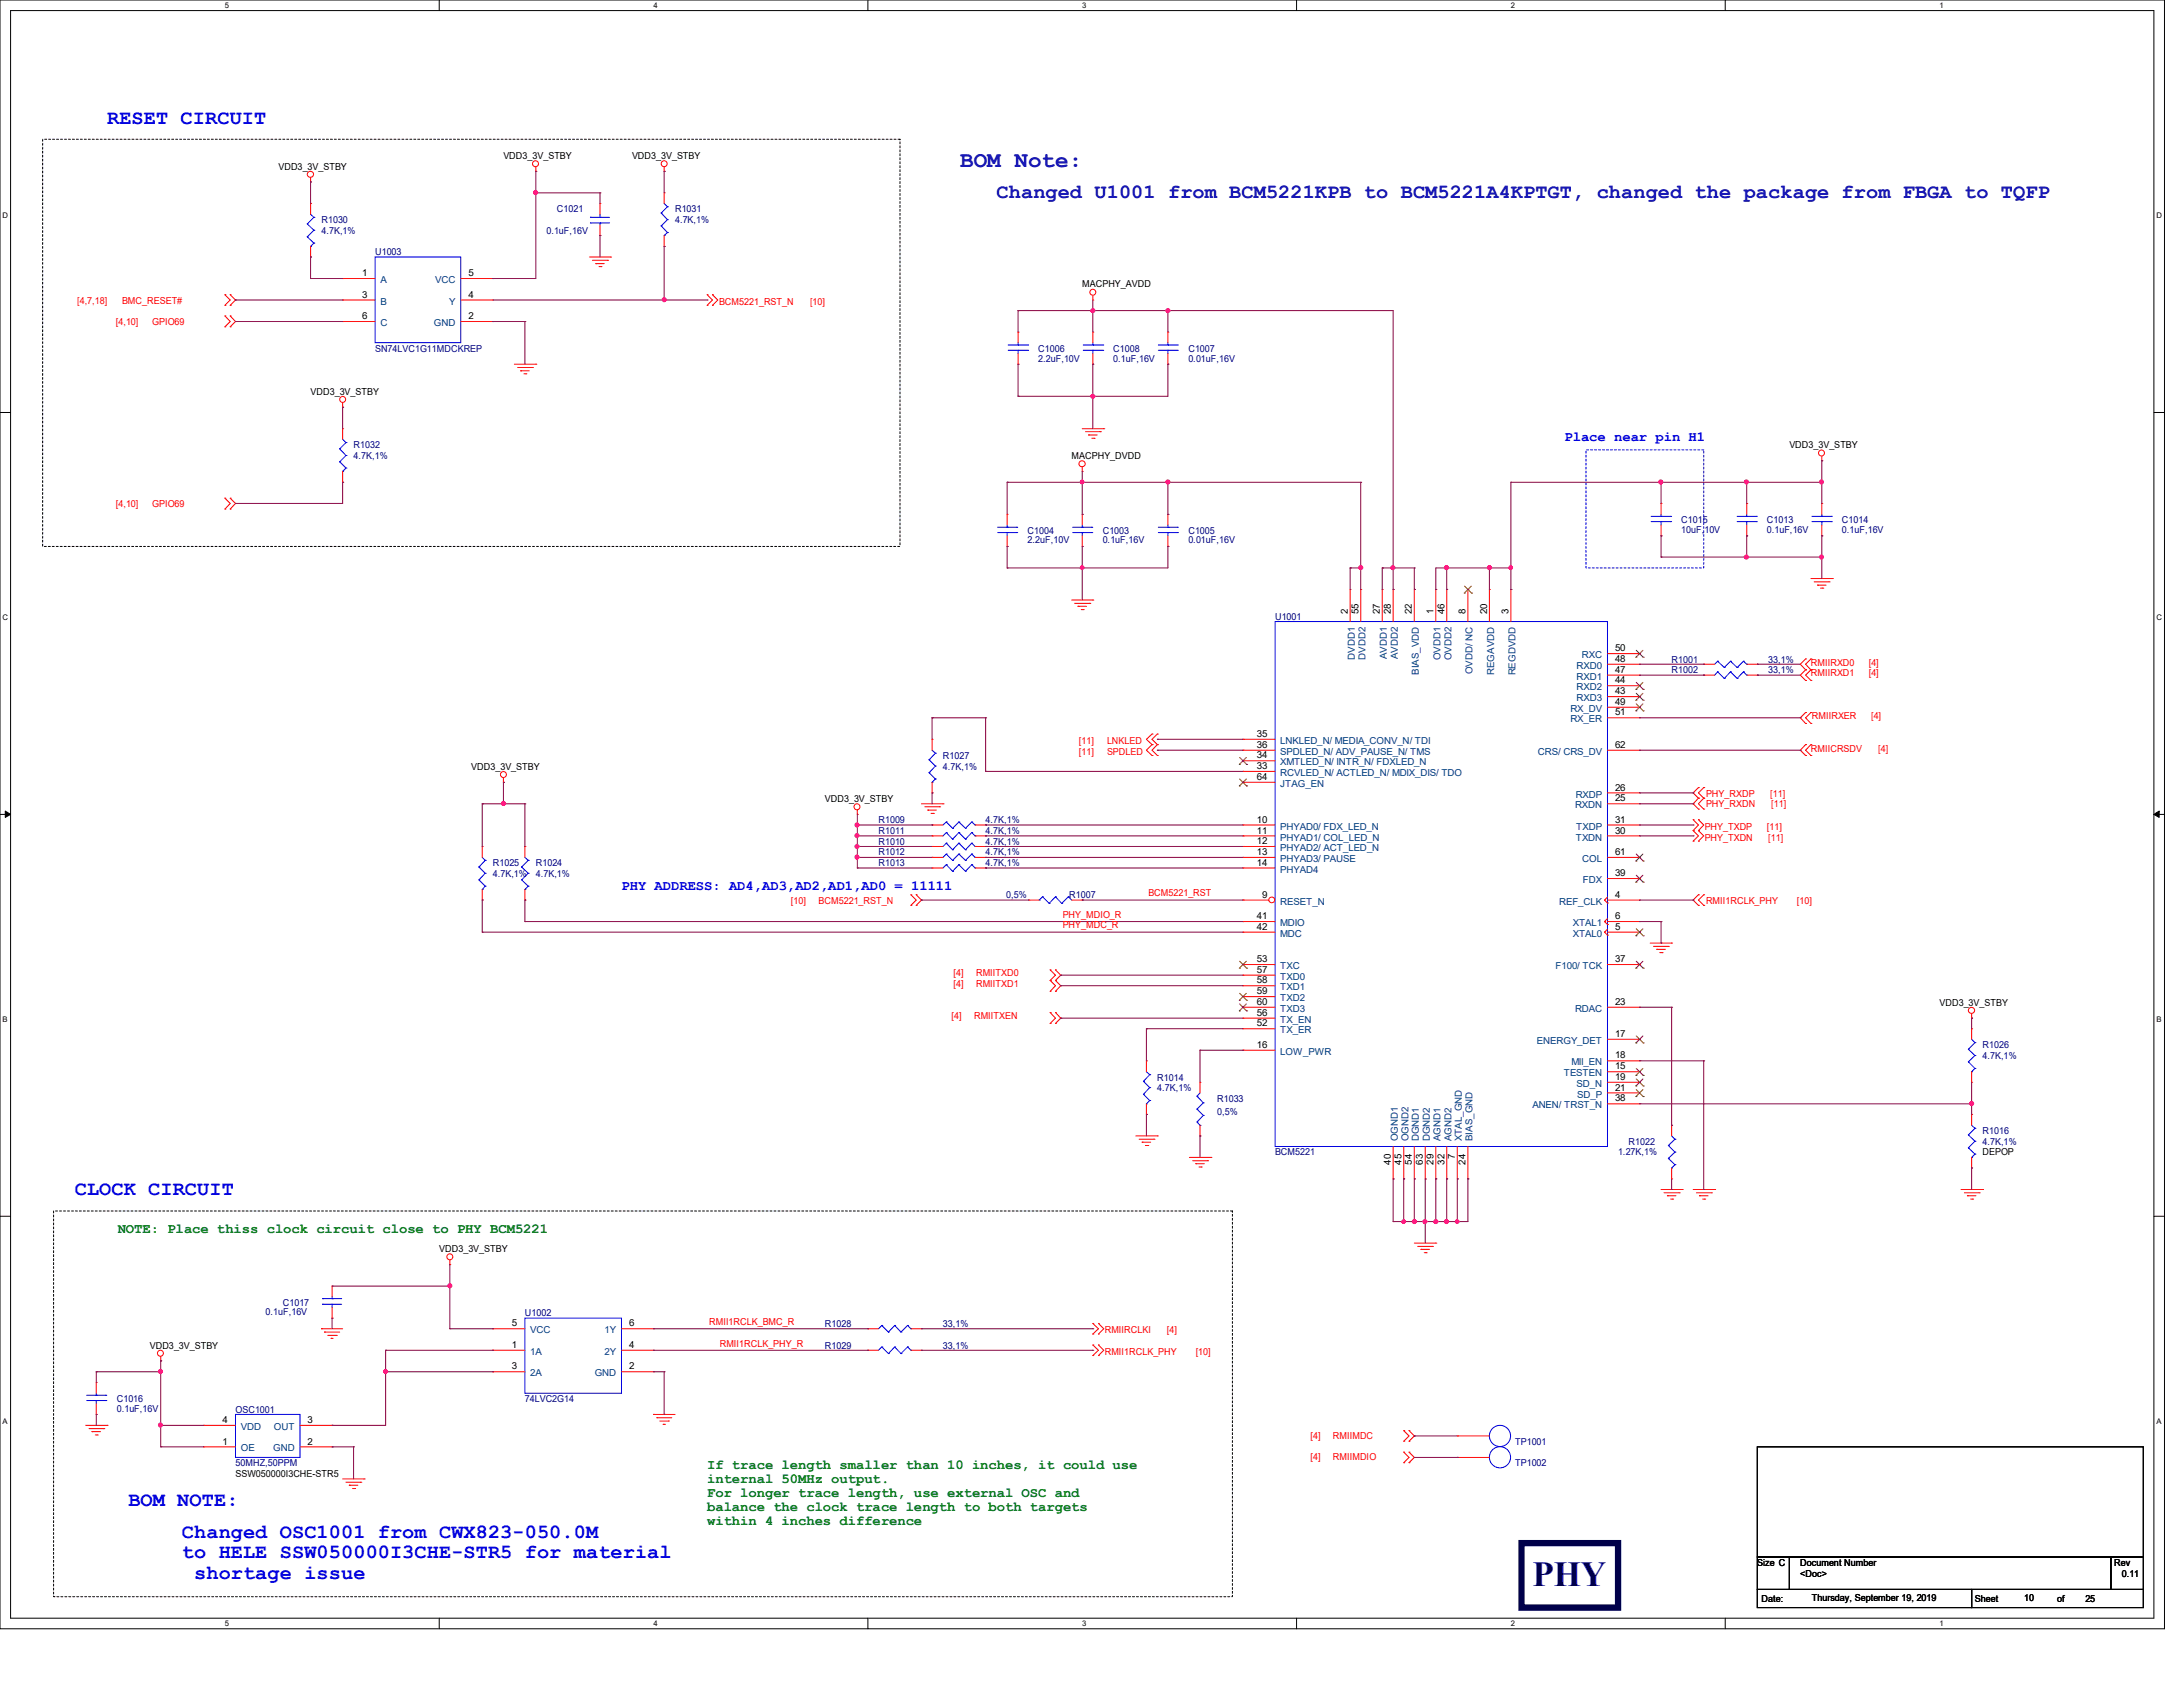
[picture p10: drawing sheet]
<svg xmlns="http://www.w3.org/2000/svg" width="279mm" height="216mm" viewBox="0 0 279 216" stroke-linecap="round" stroke-linejoin="round" font-family="sans-serif">
<defs><g id="words">
<text font-size="4.5" fill="#000080" x="196.1" y="203">PHY</text>
<text font-size="2.9" fill="#0000a0" x="122.9" y="21.3">BOM Note:</text>
<g font-size="2.6" fill="#00f">
<text x="13.7" y="15.8">RESET CIRCUIT</text>
<text x="9.6" y="153">CLOCK CIRCUIT</text>
<text x="16.4" y="192.7">BOM NOTE:</text>
<text x="23.3" y="196.8">Changed OSC1001 from CWX823-050.0M</text>
<text x="23.3" y="199.4">to HELE SSW050000I3CHE-STR5 for material</text>
<text x="24.9" y="202">shortage issue</text>
</g>
<text font-size="2.6" fill="#0000a0" x="127.6" y="25.4">Changed U1001 from BCM5221KPB to BCM5221A4KPTGT, changed the package from FBGA to TQFP</text>
<g font-size="1.8" fill="#00f">
<text x="200.2" y="56.4">Place near pin H1</text>
<text x="79.5" y="114">PHY ADDRESS: AD4,AD3,AD2,AD1,AD0 = 11111</text>
</g>
<g font-size="1.8" fill="#008000">
<text x="15.1" y="157.9">NOTE: Place thiss clock circuit close to PHY BCM5221</text>
<text x="90.5" y="188">If trace length smaller than 10 inches, it could use</text>
<text x="90.5" y="189.8">internal 50MHz output.</text>
<text x="90.5" y="191.6">For longer trace length, use external OSC and</text>
<text x="90.5" y="193.4">balance the clock trace length to both targets</text>
<text x="90.5" y="195.2">within 4 inches difference</text>
</g>
<g font-size="1.2">
<text x="35.6" y="21.7">VDD3_3V_STBY</text>
<text x="64.4" y="20.3">VDD3_3V_STBY</text>
<text x="80.9" y="20.3">VDD3_3V_STBY</text>
<text x="46.4" y="35.3">1</text>
<text x="59.9" y="35.3">5</text>
<text x="46.4" y="38.1">3</text>
<text x="46.4" y="40.9">6</text>
<text x="59.9" y="40.9">2</text>
<text x="59.9" y="38.1">4</text>
<text x="138.5" y="36.8">MACPHY_AVDD</text>
<text x="39.8" y="50.5">VDD3_3V_STBY</text>
<text x="137.2" y="58.7">MACPHY_DVDD</text>
<text x="229" y="57.4">VDD3_3V_STBY</text>
<text x="172.5" y="78.6" transform="rotate(-90 172.5 78.6)">2</text>
<text x="173.9" y="78.6" transform="rotate(-90 173.9 78.6)">55</text>
<text x="176.6" y="78.6" transform="rotate(-90 176.6 78.6)">27</text>
<text x="178" y="78.6" transform="rotate(-90 178 78.6)">28</text>
<text x="180.7" y="78.6" transform="rotate(-90 180.7 78.6)">22</text>
<text x="183.5" y="78.6" transform="rotate(-90 183.5 78.6)">1</text>
<text x="184.9" y="78.6" transform="rotate(-90 184.9 78.6)">46</text>
<text x="187.6" y="78.6" transform="rotate(-90 187.6 78.6)">8</text>
<text x="190.3" y="78.6" transform="rotate(-90 190.3 78.6)">20</text>
<text x="193.1" y="78.6" transform="rotate(-90 193.1 78.6)">3</text>
<text x="206.7" y="83.4">50</text>
<text x="206.7" y="84.7">48</text>
<text x="206.7" y="86.1">47</text>
<text x="206.7" y="87.5">44</text>
<text x="206.7" y="88.9">43</text>
<text x="160.9" y="94.3">35</text>
<text x="160.9" y="95.7">36</text>
<text x="206.7" y="90.2">49</text>
<text x="206.7" y="91.6">51</text>
<text x="206.7" y="95.7">62</text>
<text x="60.3" y="98.5">VDD3_3V_STBY</text>
<text x="160.9" y="97.1">34</text>
<text x="160.9" y="98.4">33</text>
<text x="160.9" y="99.8">64</text>
<text x="206.7" y="101.2">26</text>
<text x="105.6" y="102.6">VDD3_3V_STBY</text>
<text x="160.9" y="105.3">10</text>
<text x="160.9" y="106.7">11</text>
<text x="206.7" y="102.6">25</text>
<text x="206.7" y="105.3">31</text>
<text x="206.7" y="106.7">30</text>
<text x="160.9" y="108">12</text>
<text x="160.9" y="109.4">13</text>
<text x="160.9" y="110.8">14</text>
<text x="206.7" y="109.4">61</text>
<text x="206.7" y="112.1">39</text>
<text x="160.9" y="117.6">41</text>
<text x="160.9" y="119">42</text>
<text x="161.5" y="114.9">9</text>
<text x="206.7" y="114.9">4</text>
<text x="206.7" y="117.6">6</text>
<text x="206.7" y="119">5</text>
<text x="160.9" y="124.5">57</text>
<text x="160.9" y="125.9">58</text>
<text x="160.9" y="123.1">53</text>
<text x="206.7" y="123.1">37</text>
<text x="160.9" y="127.3">59</text>
<text x="160.9" y="128.6">60</text>
<text x="160.9" y="130">56</text>
<text x="160.9" y="131.4">52</text>
<text x="206.7" y="128.6">23</text>
<text x="248.2" y="128.7">VDD3_3V_STBY</text>
<text x="160.9" y="134.1">16</text>
<text x="206.7" y="136.9">15</text>
<text x="206.7" y="135.5">18</text>
<text x="206.7" y="132.7">17</text>
<text x="206.7" y="141">38</text>
<text x="206.7" y="139.6">21</text>
<text x="206.7" y="138.2">19</text>
<text x="178" y="149.1" transform="rotate(-90 178 149.1)">40</text>
<text x="179.4" y="149.1" transform="rotate(-90 179.4 149.1)">45</text>
<text x="180.7" y="149.1" transform="rotate(-90 180.7 149.1)">54</text>
<text x="182.1" y="149.1" transform="rotate(-90 182.1 149.1)">63</text>
<text x="183.5" y="149.1" transform="rotate(-90 183.5 149.1)">29</text>
<text x="184.9" y="149.1" transform="rotate(-90 184.9 149.1)">32</text>
<text x="186.2" y="148.4" transform="rotate(-90 186.2 148.4)">7</text>
<text x="187.6" y="149.1" transform="rotate(-90 187.6 149.1)">24</text>
<text x="253.7" y="147.9">DEPOP</text>
<text x="56.2" y="160.2">VDD3_3V_STBY</text>
<text x="19.2" y="172.6">VDD3_3V_STBY</text>
<text x="65.5" y="172.5">1</text>
<text x="65.5" y="169.8">5</text>
<text x="80.5" y="172.5">4</text>
<text x="80.5" y="169.8">6</text>
<text x="65.5" y="175.3">3</text>
<text x="80.5" y="175.3">2</text>
<text x="28.5" y="184.9">1</text>
<text x="28.5" y="182.1">4</text>
<text x="39.4" y="184.9">2</text>
<text x="39.4" y="182.1">3</text>
<text x="30.1" y="189">SSW050000I3CHE-STR5</text>
<text x="224.9" y="200.4">Size C</text>
<text x="230.4" y="200.4">Document Number</text>
<text x="230.4" y="201.8">&lt;Doc&gt;</text>
<text x="270.6" y="200.4">Rev</text>
<text x="271.6" y="201.8">0.11</text>
<text x="225.5" y="205.1">Date:</text>
<text x="231.9" y="204.9">Thursday, September 19, 2019</text>
<text x="252.8" y="205.1">Sheet</text>
<text x="259.1" y="204.9">10</text>
<text x="263.3" y="205.1">of</text>
<text x="266.9" y="205.1">25</text>
</g>
<g font-size="1.2" fill="#000080">
<text x="41.1" y="28.6">R1030</text>
<text x="41.1" y="29.9">4.7K,1%</text>
<text x="69.9" y="29.9">0.1uF,16V</text>
<text x="71.3" y="27.2">C1021</text>
<text x="86.4" y="27.2">R1031</text>
<text x="86.4" y="28.6">4.7K,1%</text>
<text x="48" y="32.7">U1003</text>
<text x="48" y="45">SN74LVC1G11MDCKREP</text>
<text x="132.9" y="45">C1006</text>
<text x="132.9" y="46.3">2.2uF,10V</text>
<text x="142.5" y="45">C1008</text>
<text x="142.5" y="46.3">0.1uF,16V</text>
<text x="152.1" y="45">C1007</text>
<text x="152.1" y="46.3">0.01uF,16V</text>
<text x="45.3" y="57.4">R1032</text>
<text x="45.3" y="58.7">4.7K,1%</text>
<text x="131.5" y="68.3">C1004</text>
<text x="131.5" y="69.6">2.2uF,10V</text>
<text x="141.1" y="68.3">C1003</text>
<text x="141.1" y="69.6">0.1uF,16V</text>
<text x="152.1" y="68.3">C1005</text>
<text x="152.1" y="69.6">0.01uF,16V</text>
<text x="215.2" y="67">C1015</text>
<text x="215.2" y="68.2">10uF,10V</text>
<text x="226.1" y="67">C1013</text>
<text x="226.1" y="68.2">0.1uF,16V</text>
<text x="235.7" y="67">C1014</text>
<text x="235.7" y="68.2">0.1uF,16V</text>
<text x="163.2" y="79.3">U1001</text>
<text x="213.9" y="86.1">R1002</text>
<text x="213.9" y="84.8">R1001</text>
<text x="226.3" y="86.1">33,1%</text>
<text x="226.3" y="84.8">33,1%</text>
<text x="120.7" y="97.2">R1027</text>
<text x="120.7" y="98.5">4.7K,1%</text>
<text x="112.4" y="106.7">R1011</text>
<text x="112.4" y="105.4">R1009</text>
<text x="126.2" y="106.7">4.7K,1%</text>
<text x="126.2" y="105.4">4.7K,1%</text>
<text x="63.1" y="110.9">R1025</text>
<text x="63.1" y="112.2">4.7K,1%</text>
<text x="68.6" y="110.9">R1024</text>
<text x="68.6" y="112.2">4.7K,1%</text>
<text x="112.4" y="108.1">R1010</text>
<text x="112.4" y="109.5">R1012</text>
<text x="112.4" y="110.9">R1013</text>
<text x="126.2" y="108.1">4.7K,1%</text>
<text x="126.2" y="109.5">4.7K,1%</text>
<text x="126.2" y="110.9">4.7K,1%</text>
<text x="128.8" y="115">0,5%</text>
<text x="136.9" y="115">R1007</text>
<text x="253.7" y="134.2">R1026</text>
<text x="253.7" y="135.5">4.7K,1%</text>
<text x="148.1" y="138.3">R1014</text>
<text x="148.1" y="139.7">4.7K,1%</text>
<text x="155.8" y="141">R1033</text>
<text x="155.8" y="142.7">0,5%</text>
<text x="163.2" y="147.9">BCM5221</text>
<text x="207.1" y="147.9">1.27K,1%</text>
<text x="208.4" y="146.5">R1022</text>
<text x="253.7" y="145.2">R1016</text>
<text x="253.7" y="146.5">4.7K,1%</text>
<text x="36.2" y="167.1">C1017</text>
<text x="34" y="168.3">0.1uF,16V</text>
<text x="67.2" y="168.4">U1002</text>
<text x="105.6" y="169.8">R1028</text>
<text x="105.6" y="172.6">R1029</text>
<text x="120.7" y="169.8">33,1%</text>
<text x="120.7" y="172.6">33,1%</text>
<text x="14.9" y="179.4">C1016</text>
<text x="67.2" y="179.4">74LVC2G14</text>
<text x="14.9" y="180.7">0.1uF,16V</text>
<text x="30.1" y="180.8">OSC1001</text>
<text x="193.9" y="184.9">TP1001</text>
<text x="30.1" y="187.7">50MHZ,50PPM</text>
<text x="193.9" y="187.7">TP1002</text>
</g>
<g font-size="1.2" fill="#f00">
<text x="9.9" y="38.9">[4,7,18]</text>
<text x="14.8" y="41.6">[4,10]</text>
<text x="15.6" y="38.9">BMC_RESET#</text>
<text x="19.5" y="41.6">GPIO69</text>
<text x="92" y="39">BCM5221_RST_N</text>
<text x="103.7" y="39">[10]</text>
<text x="14.8" y="64.9">[4,10]</text>
<text x="19.5" y="64.9">GPIO69</text>
<text x="231.8" y="85.2">RMIIRXD0</text>
<text x="231.8" y="86.6">RMIIRXD1</text>
<text x="239.2" y="85.2">[4]</text>
<text x="239.2" y="86.6">[4]</text>
<text x="138.1" y="95.2">[11]</text>
<text x="141.7" y="95.2">LNKLED</text>
<text x="231.9" y="92.1">RMIIRXER</text>
<text x="239.5" y="92.1">[4]</text>
<text x="138.1" y="96.6">[11]</text>
<text x="141.7" y="96.6">SPDLED</text>
<text x="218.3" y="101.9">PHY_RXDP</text>
<text x="226.6" y="101.9">[11]</text>
<text x="231.8" y="96.2">RMIICRSDV</text>
<text x="240.4" y="96.2">[4]</text>
<text x="218.2" y="106.2">PHY_TXDP</text>
<text x="218.2" y="107.6">PHY_TXDN</text>
<text x="218.3" y="103.3">PHY_RXDN</text>
<text x="226.1" y="106.2">[11]</text>
<text x="226.3" y="107.6">[11]</text>
<text x="226.7" y="103.3">[11]</text>
<text x="101.2" y="115.7">[10]</text>
<text x="104.8" y="115.7">BCM5221_RST_N</text>
<text x="136" y="117.5">PHY_MDIO_R</text>
<text x="136" y="118.8">PHY_MDC_R</text>
<text x="147" y="114.7">BCM5221_RST</text>
<text x="218.3" y="115.7">RMII1RCLK_PHY</text>
<text x="230" y="115.7">[10]</text>
<text x="122" y="125">[4]</text>
<text x="124.9" y="125">RMIITXD0</text>
<text x="121.8" y="130.5">[4]</text>
<text x="122" y="126.4">[4]</text>
<text x="124.7" y="130.5">RMIITXEN</text>
<text x="124.9" y="126.4">RMIITXD1</text>
<text x="90.8" y="169.6">RMII1RCLK_BMC_R</text>
<text x="92.1" y="172.3">RMII1RCLK_PHY_R</text>
<text x="141.4" y="170.6">RMIIRCLKI</text>
<text x="141.4" y="173.4">RMII1RCLK_PHY</text>
<text x="149.4" y="170.6">[4]</text>
<text x="153" y="173.4">[10]</text>
<text x="167.7" y="184.1">[4]</text>
<text x="170.6" y="184.1">RMIIMDC</text>
<text x="167.7" y="186.9">[4]</text>
<text x="170.6" y="186.9">RMIIMDIO</text>
</g>
<g font-size="1.2" fill="#004080">
<text x="48.7" y="36.2">A</text>
<text x="48.7" y="39">B</text>
<text x="48.7" y="41.7">C</text>
<text x="55.5" y="41.7">GND</text>
<text x="55.7" y="36.2">VCC</text>
<text x="57.5" y="39">Y</text>
<text x="173.4" y="84.4" transform="rotate(-90 173.4 84.4)">DVDD1</text>
<text x="174.7" y="84.4" transform="rotate(-90 174.7 84.4)">DVDD2</text>
<text x="177.5" y="84.4" transform="rotate(-90 177.5 84.4)">AVDD1</text>
<text x="178.9" y="84.4" transform="rotate(-90 178.9 84.4)">AVDD2</text>
<text x="181.6" y="86.4" transform="rotate(-90 181.6 86.4)">BIAS_VDD</text>
<text x="184.4" y="84.5" transform="rotate(-90 184.4 84.5)">OVDD1</text>
<text x="185.8" y="84.5" transform="rotate(-90 185.8 84.5)">OVDD2</text>
<text x="188.5" y="86.3" transform="rotate(-90 188.5 86.3)">OVDD/ NC</text>
<text x="191.2" y="86.4" transform="rotate(-90 191.2 86.4)">REGAVDD</text>
<text x="194" y="86.4" transform="rotate(-90 194 86.4)">REGDVDD</text>
<text x="201.8" y="85.6">RXD0</text>
<text x="201.8" y="87">RXD1</text>
<text x="201.8" y="88.3">RXD2</text>
<text x="201.8" y="89.7">RXD3</text>
<text x="202.5" y="84.2">RXC</text>
<text x="163.9" y="95.2">LNKLED_N/ MEDIA_CONV_N/ TDI</text>
<text x="201" y="91.1">RX_DV</text>
<text x="201" y="92.5">RX_ER</text>
<text x="163.9" y="96.6">SPDLED_N/ ADV_PAUSE_N/ TMS</text>
<text x="163.9" y="98">XMTLED_N/ INTR_N/ FDXLED_N</text>
<text x="163.9" y="99.3">RCVLED_N/ ACTLED_N/ MDIX_DIS/ TDO</text>
<text x="163.9" y="100.7">JTAG_EN</text>
<text x="196.8" y="96.6">CRS/ CRS_DV</text>
<text x="163.9" y="106.2">PHYAD0/ FDX_LED_N</text>
<text x="163.9" y="107.6">PHYAD1/ COL_LED_N</text>
<text x="201.6" y="103.5">RXDN</text>
<text x="201.7" y="102.1">RXDP</text>
<text x="201.7" y="107.6">TXDN</text>
<text x="201.8" y="106.2">TXDP</text>
<text x="163.9" y="108.9">PHYAD2/ ACT_LED_N</text>
<text x="163.9" y="110.3">PHYAD3/ PAUSE</text>
<text x="163.9" y="111.7">PHYAD4</text>
<text x="202.5" y="110.3">COL</text>
<text x="202.6" y="113">FDX</text>
<text x="163.9" y="115.8">RESET_N</text>
<text x="163.9" y="118.5">MDIO</text>
<text x="163.9" y="119.9">MDC</text>
<text x="199.6" y="115.8">REF_CLK</text>
<text x="201.3" y="118.5">XTAL1</text>
<text x="201.3" y="119.9">XTAL0</text>
<text x="163.9" y="125.4">TXD0</text>
<text x="163.9" y="124">TXC</text>
<text x="199.1" y="124">F100/ TCK</text>
<text x="163.9" y="126.7">TXD1</text>
<text x="163.9" y="128.1">TXD2</text>
<text x="163.9" y="129.5">TXD3</text>
<text x="163.9" y="130.9">TX_EN</text>
<text x="201.6" y="129.5">RDAC</text>
<text x="163.9" y="135">LOW_PWR</text>
<text x="163.9" y="132.2">TX_ER</text>
<text x="196.7" y="133.6">ENERGY_DET</text>
<text x="200.1" y="137.8">TESTEN</text>
<text x="201.1" y="136.4">MII_EN</text>
<text x="196.1" y="141.9">ANEN/ TRST_N</text>
<text x="201.8" y="139.1">SD_N</text>
<text x="201.9" y="140.5">SD_P</text>
<text x="178.9" y="146" transform="rotate(-90 178.9 146)">OGND1</text>
<text x="180.3" y="146" transform="rotate(-90 180.3 146)">OGND2</text>
<text x="181.6" y="146" transform="rotate(-90 181.6 146)">DGND1</text>
<text x="183" y="146" transform="rotate(-90 183 146)">DGND2</text>
<text x="184.4" y="146" transform="rotate(-90 184.4 146)">AGND1</text>
<text x="185.8" y="146" transform="rotate(-90 185.8 146)">AGND2</text>
<text x="187.1" y="146" transform="rotate(-90 187.1 146)">XTAL_GND</text>
<text x="188.5" y="146" transform="rotate(-90 188.5 146)">BIAS_GND</text>
<text x="67.9" y="173.4">1A</text>
<text x="67.9" y="170.6">VCC</text>
<text x="77.4" y="173.4">2Y</text>
<text x="77.4" y="170.6">1Y</text>
<text x="67.9" y="176.1">2A</text>
<text x="76.1" y="176.1">GND</text>
<text x="30.8" y="185.8">OE</text>
<text x="30.8" y="183">VDD</text>
<text x="35" y="185.8">GND</text>
<text x="35.1" y="183">OUT</text>
</g>
<g font-size="1">
<text x="28.8" y="1">5</text>
<text x="83.7" y="1">4</text>
<text x="138.5" y="1">3</text>
<text x="193.4" y="1">2</text>
<text x="248.2" y="1">1</text>
<text x=".3" y="27.9">D</text>
<text x="276" y="27.9">D</text>
<text x=".3" y="79.4">C</text>
<text x="276" y="79.4">C</text>
<text x=".3" y="130.8">B</text>
<text x="276" y="130.8">B</text>
<text x=".3" y="182.2">A</text>
<text x="276" y="182.2">A</text>
<text x="28.8" y="208.1">5</text>
<text x="83.7" y="208.1">4</text>
<text x="138.5" y="208.1">3</text>
<text x="193.4" y="208.1">2</text>
<text x="248.2" y="208.1">1</text>
</g>
</g></defs>
<path d="M0 0h277v208.4h-277zM1.4 1.4h274.3v205.7h-274.3z" fill="none" stroke="#000" stroke-width=".13"/>
<g fill="#fff">
<path d="M28.8 .1h.5v1.1h-.5z"/>
<path d="M28.8 207.2h.5v1.1h-.5z"/>
</g>
<path d="M56.2 0v1.4M56.2 207.1v1.3" fill="none" stroke="#000" stroke-width=".13"/>
<g fill="#fff">
<path d="M83.7 .1h.5v1.1h-.5z"/>
<path d="M83.7 207.2h.5v1.1h-.5z"/>
</g>
<path d="M111.1 0v1.4M111.1 207.1v1.3" fill="none" stroke="#000" stroke-width=".13"/>
<g fill="#fff">
<path d="M138.5 .1h.6v1.1h-.6z"/>
<path d="M138.5 207.2h.6v1.1h-.6z"/>
</g>
<path d="M165.9 0v1.4M165.9 207.1v1.3" fill="none" stroke="#000" stroke-width=".13"/>
<g fill="#fff">
<path d="M193.4 .1h.5v1.1h-.5z"/>
<path d="M193.4 207.2h.5v1.1h-.5z"/>
</g>
<path d="M220.8 0v1.4M220.8 207.1v1.3" fill="none" stroke="#000" stroke-width=".13"/>
<g fill="#fff">
<path d="M248.2 .1h.6v1.1h-.6z"/>
<path d="M248.2 207.2h.6v1.1h-.6z"/>
<path d="M.3 27.1h.8v1.1h-.8z"/>
<path d="M276 27.1h.7v1.1h-.7z"/>
<path d="M.3 78.5h.8v1.1h-.8z"/>
<path d="M276 78.5h.7v1.1h-.7z"/>
</g>
<path d="M0 52.8h1.4M275.7 52.8h1.3" fill="none" stroke="#000" stroke-width=".13"/>
<g fill="#fff">
<path d="M.3 129.9h.7v1.1h-.7z"/>
<path d="M276 129.9h.6v1.1h-.6z"/>
</g>
<path d="M0 104.2h1.4M275.7 104.2h1.3" fill="none" stroke="#000" stroke-width=".13"/>
<path d="M.7 103.8l.7 .4-.7 .4zM275.7 104.2l.7-.4v.8z" fill="#000" stroke="#000" stroke-width=".13"/>
<g fill="#fff">
<path d="M.3 181.4h.7v1.1h-.7z"/>
<path d="M276 181.4h.6v1.1h-.6z"/>
</g>
<path d="M0 155.7h1.4M275.7 155.7h1.3M224.9 185.2h49.4v14.1h-49.4zM224.9 199.3h4.1v4.1h-4.1zM229 199.3h41.2v4.1h-41.2zM270.2 199.3h4.1v4.1h-4.1zM224.9 203.4h27.4v2.3h-27.4zM252.3 203.4h22v2.3h-22z" fill="none" stroke="#000" stroke-width=".13"/>
<path d="M194.7 197.5h12.4v8.2h-12.4z" fill="none" stroke="#000040" stroke-width=".8"/>
<path d="M5.5 17.8h109.7v52.1h-109.7zM6.9 155h150.8v49.3h-150.8z" fill="none" stroke="#000" stroke-width=".13" stroke-dasharray=".3 .3"/>
<path d="M203 57.6h15.1v15.1h-15.1z" fill="none" stroke="#00f" stroke-width=".13" stroke-dasharray=".3 .3"/>
<g fill="none" stroke="#f00" stroke-width=".13">
<path d="M28.8 39.1h.1M28.8 37.7h.1M28.8 37.7l.7 .7-.7 .7M29.5 37.7h.1M29.5 39.1h.1M29.5 37.7l.6 .7-.6 .7M39.8 23.3h.1M39.8 26h.1M39.8 32.9h.1M39.8 22.7v.6M39.8 26v1.4M39.8 31.5v1.4"/>
<path d="M68.6 21.9h.1M68.6 21.4v.5M75.4 32.9h2.7M75.8 33.3h2M76.2 33.7h.1M76.2 33.7h1.1M76.7 34.1h.2M76.9 34.1h.1M77.8 33.3h.1M78.1 32.9h.1M85 21.9h.1M85 21.4v.5"/>
<path d="M90.5 37.7h.1M90.5 39.1h.1M90.5 37.7l.7 .7-.7 .7M91.2 37.7h.1M91.2 39.1h.1M91.2 37.7l.7 .7-.7 .7M139.9 38.4h.1M139.9 37.8v.6M28.8 41.8h.1M28.8 40.4h.1M28.8 40.4l.7 .7-.7 .7M29.5 40.4h.1"/>
<path d="M29.5 41.8h.1M29.5 40.4l.6 .7-.6 .7M43.9 52.1h.1M43.9 51.6v.5M65.8 46.6h2.8M66.3 47h1.9M66.6 47.5h.1M66.6 47.5h1.1M67.1 47.8h.2M67.3 47.8h.1M68.2 47h.1M68.6 46.6h.1"/>
<path d="M138.5 54.9h2.8M138.5 59.8v.5M138.9 55.2h1.9M139.3 55.7h.1M139.3 55.7h1.1M139.7 56.1h.3M139.9 42.5h.1M139.9 46.6h.1M139.9 42.5v1.4M139.9 45.3v1.3M140 56.1h.1M140.8 55.2h.1"/>
<path d="M141.3 54.9h.1M233.2 59h.1M233.2 58.4v.6M28.8 65.2h.1M28.8 63.8h.1M28.8 63.8l.7 .6-.7 .8M29.5 63.8h.1M29.5 65.2h.1M29.5 63.8l.6 .6-.6 .8M137.2 76.8h2.7M137.5 77.2h2M138 77.6h.1"/>
<path d="M138 77.6h1.1M138.4 78h.2M138.5 60.3h.1M138.5 65.8h.1M138.5 69.9h.1M138.5 65.8v1.4M138.5 68.6v1.3M138.6 78h.1M139.5 77.2h.1M139.9 76.8h.1M149.5 65.8h.1M149.5 69.9h.1"/>
<path d="M149.5 65.8v1.4M149.5 68.6v1.3M212.6 64.4h.1M212.6 68.6h.1M212.6 64.4v1.4M212.6 67.2v1.4M231.8 74h2.7M232.2 74.5h1.9M232.6 74.9h.1M232.6 74.9h1.1M233 75.3h.3M233.3 75.3h.1"/>
<path d="M234.1 74.5h.1M234.5 74h.1M64.4 99.6v.5M147.4 93.9h.1M147.4 95.3h.1M147.4 96.7h.1M147.4 93.9l-.7 .7 .7 .7M147.4 95.3l-.7 .7 .7 .7M148.1 93.9h.1M148.1 95.3h.1M148.1 96.7h.1M148.1 93.9l-.7 .7 .7 .7"/>
<path d="M148.1 95.3l-.7 .7 .7 .7M231.1 84.3h.1M231.1 85.7h.1M231.1 87.1h.1M231.1 91.2h.1M231.1 92.6h.1M231.1 95.3h.1M231.1 96.7h.1M231.1 84.3l-.7 .7 .7 .7M231.1 85.7l-.7 .7 .7 .7M231.1 91.2l-.7 .7 .7 .7M231.1 95.3l-.7 .7 .7 .7"/>
<path d="M231.8 85.7h.1M231.8 84.3h.1M231.8 87.1h.1M231.8 92.6h.1M231.8 91.2h.1M231.8 96.7h.1M231.8 95.3h.1M231.8 84.3l-.7 .7 .7 .7M231.8 85.7l-.7 .7 .7 .7M231.8 91.2l-.7 .7 .7 .7M231.8 95.3l-.7 .7 .7 .7M64.4 100.1h.1"/>
<path d="M109.7 104.2h.1M109.7 103.7v.5M116.6 115.9h.1M116.6 114.5h.1M116.6 114.5l.7 .7-.7 .7M117.3 114.5h.1M117.3 115.9h.1M117.3 114.5l.6 .7-.6 .7M117.9 102.9h2.8M118.4 103.3h1.9M118.7 103.7h.1M118.7 103.7h1.1"/>
<path d="M119.2 104.1h.3M119.3 107h.1M119.3 107h1.4M119.5 104.1h.1M120.3 103.3h.1M120.7 102.9h.1M124.8 107h1.4M126.2 107h.1M159.1 105.6h.1M159.1 107h.1M159.1 108.3h.1M159.1 109.7h.1"/>
<path d="M159.1 111.1h.1M159.1 107h4.1M159.1 105.6h4.1M159.1 108.3h4.1M159.1 109.7h4.1M159.1 111.1h4.1M216.7 104.9h.1M216.7 106.3h.1M216.7 107.7h.1M216.7 104.9l.7 .7-.7 .7M216.7 106.3l.7 .7-.7 .7M217.4 100.8h.1"/>
<path d="M217.4 102.2h.1M217.4 103.5h.1M217.4 104.9h.1M217.4 106.3h.1M217.4 107.7h.1M217.4 114.5h.1M217.4 115.9h.1M217.4 100.8l-.7 .7 .7 .7M217.4 102.2l-.7 .7 .7 .6M217.4 104.9l.7 .7-.7 .7M217.4 106.3l.7 .7-.7 .7M217.4 114.5l-.7 .7 .7 .7"/>
<path d="M218.1 102.2h.1M218.1 100.8h.1M218.1 103.5h.1M218.1 115.9h.1M218.1 114.5h.1M218.1 100.8l-.7 .7 .7 .7M218.1 102.2l-.7 .7 .7 .6M218.1 114.5l-.7 .7 .7 .7M134.4 131h.1M134.4 129.6h.1M134.4 125.5h.1M134.4 124.1h.1"/>
<path d="M134.4 126.9h.1M134.4 129.6l.7 .7-.7 .7M134.4 124.1l.7 .7-.7 .7M134.4 125.5l.7 .7-.7 .7M135.1 129.6h.1M135.1 131h.1M135.1 124.1h.1M135.1 125.5h.1M135.1 126.9h.1M135.1 129.6l.7 .7-.7 .7M135.1 124.1l.7 .7-.7 .7M135.1 125.5l.7 .7-.7 .7"/>
<path d="M153.6 138.5h.1M153.6 138.5v1.4M211.2 120.7h2.8M211.6 121.1h1.9M212 121.5h.1M212 121.5h1.1M212.4 121.9h.3M212.7 121.9h.1M213.5 121.1h.1M214 120.7h.1M252.3 130.3h.1M252.3 129.8v.5"/>
<path d="M145.4 145.4h2.7M145.8 145.8h1.9M146.2 146.2h.1M146.2 146.2h1.1M146.6 146.6h.3M146.9 146.6h.1M147.7 145.8h.1M148.1 145.4h.1M152.2 148.1h2.8M152.7 148.5h1.9M153 148.9h.1M153 148.9h1.1"/>
<path d="M153.5 149.4h.3M153.6 145.4h.1M153.6 144v1.4M153.8 149.4h.1M154.6 148.5h.1M155 148.1h.1M181 159.1h2.8M181.4 159.5h1.9M181.9 159.9h.1M181.9 159.9h1.1M183.3 159.5h.1M183.8 159.1h.1"/>
<path d="M212.6 152.2h2.7M213 152.7h1.9M213.4 153h.1M213.4 153h1.1M213.8 153.5h.3M214.1 153.5h.1M214.9 152.7h.1M215.3 152.2h.1M216.7 152.2h2.8M217.1 152.7h1.9M217.5 153h.1M217.5 153h1.1"/>
<path d="M217.9 153.5h.3M218.2 153.5h.1M219 152.7h.1M219.5 152.2h.1M251 152.2h2.7M251.4 152.7h1.9M251.8 153h.1M251.8 153h1.1M252.2 153.5h.3M252.5 153.5h.1M253.3 152.7h.1M253.7 152.2h.1"/>
<path d="M20.6 174.2h.1M20.6 173.6v.6M41.1 170.1h.1M41.1 170.1h2.8M41.5 170.5h.1M41.5 170.5h2M42 170.9h1.1M42.4 171.3h.1M42.4 171.3h.2M43.1 170.9h.1M57.6 161.8h.1M57.6 161.3v.5"/>
<path d="M139.9 169.4h.1M139.9 170.7h.1M139.9 172.1h.1M139.9 173.5h.1M139.9 169.4l.7 .7-.7 .6M139.9 172.1l.7 .7-.7 .7M140.6 169.4h.1M140.6 170.7h.1M140.6 172.1h.1M140.6 173.5h.1M140.6 169.4l.7 .7-.7 .6M140.6 172.1l.7 .7-.7 .7"/>
<path d="M182.3 160.3h.2M182.5 160.3h.1M11 182.4h2.7M11.4 182.8h1.9M11.8 183.2h.1M11.8 183.2h1.1M12.2 183.6h.2M12.4 183.6h.1M13.3 182.8h.1M13.7 182.4h.1M26 185.2h.1M26 182.4h.1"/>
<path d="M26 182.4h4.1M26 185.2h4.1M38.4 182.4h4.1M38.4 185.2h4.1M42.5 185.2h.1M42.5 182.4h.1M43.9 189.3h2.7M44.3 189.7h1.9M44.7 190.1h.1M44.7 190.1h1.1M45.1 190.5h.3M45.4 190.5h.1"/>
<path d="M46.2 189.7h.1M46.6 189.3h.1M83.7 181h.1M83.7 181h2.7M84.1 181.4h.1M84.1 181.4h1.9M84.5 181.9h1.1M84.9 182.3h.1M84.9 182.3h.3M85.6 181.9h.1M179.7 184.4h.1M179.7 183.1h.1"/>
<path d="M179.7 187.2h.1M179.7 185.8h.1M179.7 183.1l.6 .7-.6 .6M179.7 185.8l.6 .7-.6 .7M180.3 183.1h.1M180.3 184.4h.1M180.3 185.8h.1M180.3 187.2h.1M180.3 183.1l.7 .7-.7 .6M180.3 185.8l.7 .7-.7 .7M186.5 183.8h.1M186.5 186.5h.1"/>
<path d="M186.5 183.8h4.1M186.5 186.5h4.1"/>
<circle cx="39.7" cy="22.3" r=".39"/>
<circle cx="68.5" cy="21" r=".38"/>
<circle cx="85" cy="21" r=".38"/>
<circle cx="139.9" cy="37.4" r=".38"/>
<circle cx="43.9" cy="51.1" r=".38"/>
<circle cx="138.5" cy="59.4" r=".39"/>
<circle cx="233.1" cy="58" r=".38"/>
<circle cx="64.4" cy="99.1" r=".38"/>
<circle cx="109.7" cy="103.3" r=".38"/>
<circle cx="252.3" cy="129.3" r=".39"/>
<circle cx="20.5" cy="173.2" r=".38"/>
<circle cx="57.6" cy="160.8" r=".38"/>
</g>
<g fill="none" stroke="#00f" stroke-width=".13">
<path d="M39.3 28.7h.1M39.3 30.3h.1M39.3 28.7l.9 .8M39.3 30.3l.9 .8M39.8 31.5h.1M39.8 27.4l.4 .4M40.2 27.8h.1M40.2 29.5h.1M40.2 31.1h.1M40.2 27.8l-.9 .9M40.2 29.5l-.9 .8M40.2 31.1l-.4 .4"/>
<path d="M138.6 44.8h2.5M138.6 44.2h2.5M139.9 44.2h.1M139.9 44.8h.1M139.9 43.9v.3M139.9 44.8v.5M141.1 44.8h.1M141.1 44.2h.1M137.3 68.2h2.4M137.3 67.5h2.4M138.5 67.5h.1M138.5 68.2h.1"/>
<path d="M138.5 67.2v.3M138.5 68.2v.4M139.7 68.2h.1M139.7 67.5h.1M148.3 68.2h2.4M148.3 67.5h2.4M149.5 67.5h.1M149.5 68.2h.1M149.5 67.2v.3M149.5 68.2v.4M150.7 68.2h.1M150.7 67.5h.1"/>
<path d="M163.2 79.5h42.5v67.2h-42.5zM211.3 66.8h2.5M211.3 66.1h2.5M212.6 66.1h.1M212.6 66.8h.1M212.6 65.8v.3M212.6 66.8v.4M213.8 66.8h.1M213.8 66.1h.1M121.1 106.6h.1M121.1 106.6l-.4 .4M121.1 106.6l.8 .8"/>
<path d="M121.9 107.4h.1M122.7 106.6h.1M122.7 106.6l-.8 .8M122.7 106.6l.9 .8M123.6 107.4h.1M124.4 106.6h.1M124.4 106.6l-.8 .8M124.4 106.6l.4 .4M124.8 107h.1M153.6 139.9l-.4 .4M153.2 140.3h.1M153.2 141.9h.1"/>
<path d="M153.2 143.6h.1M153.2 140.3l.8 .8M153.2 141.9l.8 .8M153.2 143.6l.4 .4M153.6 144h.1M154 141.1h.1M154 142.7h.1M154 141.1l-.8 .8M154 142.7l-.8 .9M30.1 181h8.3v5.5h-8.3z"/>
<circle cx="192" cy="186.5" r="1.35"/>
<circle cx="192" cy="183.8" r="1.35"/>
</g>
<circle cx="162.8" cy="115.2" r=".37" fill="#fff" stroke="#f00" stroke-width=".13"/>
<g fill="none" stroke="#f00" stroke-width=".13">
<path d="M43.9 35.6h.1M43.9 38.4h.1M43.9 35.6h4.1M43.9 38.4h4.1M59 35.6h4.1M59 38.4h4.1M63.1 38.4h.1M63.1 35.6h.1M76.8 30.1h.1M76.8 26h.1M76.8 26v1.4M76.8 28.8v1.3"/>
<path d="M85 24.7h.1M85 31.5h.1M85 24.7v1.3M85 30.1v1.4M43.9 54.9h.1M43.9 41.1h.1M43.9 54.9v1.3M43.9 41.1h4.1M59 41.1h4.1M63.1 41.1h.1M130.3 42.5h.1M130.3 46.6h.1"/>
<path d="M130.3 42.5v1.4M130.3 45.3v1.3M149.5 42.5h.1M149.5 46.6h.1M149.5 42.5v1.4M149.5 45.3v1.3M43.9 61.7h.1M43.9 60.3v1.4M128.9 65.8h.1M128.9 69.9h.1M128.9 65.8v1.4M128.9 68.6v1.3"/>
<path d="M172.8 75.4h.1M172.8 75.4v4.1M174.2 75.4h.1M174.2 75.4v4.1M176.9 75.4h.1M176.9 75.4v4.1M178.3 75.4h.1M178.3 75.4v4.1M181 75.4h.1M181 75.4v4.1M183.8 75.4h.1M183.8 75.4v4.1"/>
<path d="M185.2 75.4h.1M185.2 75.4v4.1M187.9 75.4h.1M187.9 75.4v4.1M190.6 75.4h.1M190.6 75.4v4.1M193.4 75.4h.1M193.4 75.4v4.1M223.6 64.4h.1M223.6 68.6h.1M223.6 64.4v1.4M223.6 67.2v1.4"/>
<path d="M233.2 64.4h.1M233.2 68.6h.1M233.2 64.4v1.4M233.2 67.2v1.4M119.3 94.6h.1M119.3 94.6v1.4M159.1 94.6h.1M159.1 96h.1M159.1 97.4h.1M159.1 98.7h.1M159.1 96h4.1M159.1 94.6h4.1"/>
<path d="M159.1 97.4h4.1M159.1 98.7h4.1M205.7 83.7h4.1M205.7 85h4.1M205.7 86.4h4.1M205.7 87.8h4.1M205.7 89.2h4.1M205.7 90.5h4.1M205.7 91.9h4.1M205.7 96h4.1M209.8 83.7h.1M209.8 85h.1"/>
<path d="M209.8 86.4h.1M209.8 87.8h.1M209.8 89.2h.1M209.8 90.5h.1M209.8 91.9h.1M209.8 96h.1M218.1 86.4h.1M218.1 85h.1M218.1 85h1.4M218.1 86.4h1.4M223.6 85h1.3M223.6 86.4h1.3"/>
<path d="M224.9 86.4h.1M224.9 85h.1M61.7 108.3h.1M61.7 115.2h.1M61.7 108.3v1.4M61.7 113.8v1.4M67.2 108.3h.1M67.2 115.2h.1M67.2 108.3v1.4M67.2 113.8v1.4M119.3 108.3h.1M119.3 109.7h.1"/>
<path d="M119.3 101.5h.1M119.3 111.1h.1M119.3 105.6h.1M119.3 105.6h1.4M119.3 109.7h1.4M119.3 108.3h1.4M119.3 100.1v1.4M119.3 111.1h1.4M124.8 105.6h1.4M124.8 109.7h1.4M124.8 108.3h1.4M124.8 111.1h1.4"/>
<path d="M126.2 108.3h.1M126.2 109.7h.1M126.2 111.1h.1M126.2 105.6h.1M131.7 115.2h.1M131.7 115.2h1.3M137.2 115.2h1.3M138.5 115.2h.1M159.1 115.2h.1M159.1 117.9h.1M159.1 119.3h.1M159.1 100.1h.1"/>
<path d="M159.1 115.2h3.3M159.1 117.9h4.1M159.1 119.3h4.1M159.1 100.1h4.1M205.4 115.2h.1M205.4 117.9h.1M205.4 119.3h.1M205.4 115.2l.3 .4M205.4 117.9l.3 .4M205.4 119.3l.3 .4M205.7 115.6h.1M205.7 118.3h.1"/>
<path d="M205.7 119.7h.1M205.7 115.2h4.1M205.7 117.9h4.1M205.7 119.3h4.1M205.7 101.5h4.1M205.7 102.9h4.1M205.7 105.6h4.1M205.7 107h4.1M205.7 109.7h4.1M205.7 114.8l-.3 .4M205.7 117.6l-.3 .3M205.7 118.9l-.3 .4"/>
<path d="M205.7 112.4h4.1M209.8 101.5h.1M209.8 102.9h.1M209.8 105.6h.1M209.8 107h.1M209.8 109.7h.1M209.8 115.2h.1M209.8 117.9h.1M209.8 119.3h.1M209.8 112.4h.1M146.7 135.8h.1M146.7 135.8v1.4"/>
<path d="M159.1 124.8h.1M159.1 126.2h.1M159.1 127.6h.1M159.1 128.9h.1M159.1 130.3h.1M159.1 123.4h.1M159.1 134.4h.1M159.1 131.7h.1M159.1 124.8h4.1M159.1 126.2h4.1M159.1 127.6h4.1M159.1 128.9h4.1"/>
<path d="M159.1 130.3h4.1M159.1 123.4h4.1M159.1 134.4h4.1M159.1 131.7h4.1M205.7 128.9h4.1M205.7 123.4h4.1M205.7 139.9h4.1M205.7 138.5h4.1M205.7 137.2h4.1M205.7 135.8h4.1M205.7 133h4.1M209.8 128.9h.1"/>
<path d="M209.8 139.9h.1M209.8 138.5h.1M209.8 137.2h.1M209.8 135.8h.1M209.8 133h.1M209.8 123.4h.1M252.3 131.7h.1M252.3 138.5h.1M252.3 131.7v1.3M252.3 137.2v1.3M146.7 142.6h.1M146.7 141.3v1.3"/>
<path d="M178.3 150.9h.1M178.3 146.7v4.2M179.7 150.9h.1M179.7 146.7v4.2M181 150.9h.1M181 146.7v4.2M182.4 150.9h.1M182.4 146.7v4.2M183.8 150.9h.1M183.8 146.7v4.2M185.2 150.9h.1M185.2 146.7v4.2"/>
<path d="M186.5 150.9h.1M186.5 146.7v4.2M187.9 150.9h.1M187.9 146.7v4.2M205.7 141.3h4.1M209.8 141.3h.1M214 144h.1M214 150.9h.1M214 144v1.4M214 149.5v1.4M252.3 142.6h.1M252.3 149.5h.1"/>
<path d="M252.3 142.6v1.4M252.3 148.1v1.4M12.3 176.9h.1M12.3 176.9v1.4M12.3 179.7v1.3M42.5 164.6h.1M42.5 168.7h.1M42.5 164.6v1.3M42.5 167.3v1.4M63.1 172.8h.1M63.1 170.1h.1M63.1 175.6h.1"/>
<path d="M63.1 170.1h4.1M63.1 172.8h4.1M63.1 175.6h4.1M79.5 170.1h4.2M79.5 172.8h4.2M79.5 175.6h4.2M83.7 172.8h.1M83.7 175.6h.1M83.7 170.1h.1M111.1 170.1h.1M111.1 172.8h.1M111.1 170.1h1.3"/>
<path d="M111.1 172.8h1.3M116.6 170.1h1.3M116.6 172.8h1.3M117.9 170.1h.1M117.9 172.8h.1M12.3 181h.1"/>
</g>
<g fill="none" stroke="#804000" stroke-width=".13">
<path d="M187.4 75.9h.1M187.5 75l.8 .9M188.3 75l-.9 .9M188.3 75.9h.1M158.6 97.8h.1M158.7 96.9l.9 .9M158.7 99.7l.9 .9M159.5 96.9l-.9 .9M159.5 99.7l-.9 .9M159.6 97.8h.1M209.4 84.1h.1M209.4 88.2h.1"/>
<path d="M209.4 89.6h.1M209.4 91h.1M209.4 83.2l.9 .9M209.4 87.3l.9 .9M209.4 88.7l.9 .9M209.4 90.1l.9 .9M210.3 83.2l-.9 .9M210.3 87.3l-.9 .9M210.3 88.7l-.9 .9M210.3 90.1l-.9 .9M210.3 84.1h.1M210.3 88.2h.1"/>
<path d="M210.3 89.6h.1M210.3 91h.1M158.6 100.6h.1M159.6 100.6h.1M209.4 110.2h.1M209.4 119.8h.1M209.4 112.9h.1M209.4 109.3l.9 .9M209.4 118.9l.9 .9M209.4 112l.9 .9M210.3 109.3l-.9 .9M210.3 118.9l-.9 .9"/>
<path d="M210.3 112l-.9 .9M210.3 110.2h.1M210.3 119.8h.1M210.3 112.9h.1M158.6 128h.1M158.6 129.4h.1M158.6 123.9h.1M158.7 127.1l.9 .9M158.7 128.5l.9 .9M158.7 123l.9 .9M159.5 127.1l-.9 .9M159.5 128.5l-.9 .9"/>
<path d="M159.5 123l-.9 .9M159.6 128h.1M159.6 129.4h.1M159.6 123.9h.1M209.4 139h.1M209.4 137.6h.1M209.4 133.5h.1M209.4 123.9h.1M209.4 139.4l.9 .9M209.4 138.1l.9 .9M209.4 136.7l.9 .9M209.4 132.6l.9 .9"/>
<path d="M209.4 123l.9 .9M210.3 139.4l-.9 .9M210.3 138.1l-.9 .9M210.3 136.7l-.9 .9M210.3 132.6l-.9 .9M210.3 123l-.9 .9M210.3 139h.1M210.3 137.6h.1M210.3 133.5h.1M210.3 123.9h.1M209.4 140.3h.1M210.3 140.3h.1"/>
</g>
<g fill="none" stroke="#00f" stroke-width=".13">
<path d="M48 32.9h11v11h-11zM75.6 27.8h.1M75.6 28.5h.1M75.6 27.8h2.4M75.6 28.5h2.4M76.8 28.5h.1M76.8 27.8h.1M76.8 27.4v.4M76.8 28.5v.3M84.6 27.3h.1M84.6 28.9h.1M84.6 27.3l.8 .8"/>
<path d="M84.6 28.9l.8 .9M85 30.1h.1M85 26l.4 .5M85.4 26.5h.1M85.4 28.1h.1M85.4 29.8h.1M85.4 26.5l-.8 .8M85.4 28.1l-.8 .8M85.4 29.8l-.4 .3M43.5 57.4h.1M43.5 59.1h.1M43.5 57.4l.8 .9"/>
<path d="M43.5 59.1l.8 .8M43.9 56.2l.4 .4M44.3 56.6h.1M44.3 58.3h.1M44.3 59.9h.1M44.3 56.6l-.8 .8M44.3 58.3l-.8 .8M44.3 59.9l-.4 .4M129 44.8h2.5M129 44.2h2.5M130.3 44.2h.1M130.3 44.8h.1"/>
<path d="M130.3 43.9v.3M130.3 44.8v.5M131.5 44.8h.1M131.5 44.2h.1M148.3 44.8h2.4M148.3 44.2h2.4M149.5 44.2h.1M149.5 44.8h.1M149.5 43.9v.3M149.5 44.8v.5M150.7 44.8h.1M150.7 44.2h.1"/>
<path d="M43.9 60.3h.1M127.7 68.2h2.4M127.7 67.5h2.4M128.9 67.5h.1M128.9 68.2h.1M128.9 67.2v.3M128.9 68.2v.4M130.1 68.2h.1M130.1 67.5h.1M222.3 66.8h2.5M222.3 66.1h2.5M223.6 66.1h.1"/>
<path d="M223.6 66.8h.1M223.6 65.8v.3M223.6 66.8v.4M224.8 66.8h.1M224.8 66.1h.1M231.9 66.8h2.5M231.9 66.1h2.5M233.2 66.1h.1M233.2 66.8h.1M233.2 65.8v.3M233.2 66.8v.4M234.4 66.8h.1"/>
<path d="M234.4 66.1h.1M118.9 97.2h.1M118.9 98.9h.1M118.9 97.2l.8 .8M118.9 98.9l.8 .8M119.3 96l.4 .4M119.7 96.4h.1M119.7 98h.1M119.7 99.7h.1M119.7 96.4l-.8 .8M119.7 98l-.8 .9M119.7 99.7l-.4 .4"/>
<path d="M219.8 86h.1M219.8 84.6h.1M219.8 86l-.3 .4M219.8 86l.9 .8M219.8 84.6l-.3 .4M219.8 84.6l.9 .8M220.7 86.8h.1M220.7 85.4h.1M221.5 86h.1M221.5 84.6h.1M221.5 86l-.8 .8M221.5 86l.8 .8"/>
<path d="M221.5 84.6l-.8 .8M221.5 84.6l.8 .8M222.3 86.8h.1M222.3 85.4h.1M223.1 86h.1M223.1 84.6h.1M223.1 86l-.8 .8M223.1 86l.5 .4M223.1 84.6l-.8 .8M223.1 84.6l.5 .4M223.6 86.4h.1M223.6 85h.1"/>
<path d="M61.3 111h.1M61.3 112.6h.1M61.3 111l.8 .8M61.3 112.6l.8 .8M61.7 113.8h.1M61.7 109.7l.4 .4M62.1 110.1h.1M62.1 111.8h.1M62.1 113.4h.1M62.1 110.1l-.8 .9M62.1 111.8l-.8 .8M62.1 113.4l-.4 .4"/>
<path d="M66.8 111h.1M66.8 112.6h.1M66.8 111l.8 .8M66.8 112.6l.8 .8M67.2 113.8h.1M67.2 109.7l.4 .4M67.6 110.1h.1M67.6 111.8h.1M67.6 113.4h.1M67.6 110.1l-.8 .9M67.6 111.8l-.8 .8M67.6 113.4l-.4 .4"/>
<path d="M119.3 100.1h.1M121.1 107.9h.1M121.1 109.3h.1M121.1 110.7h.1M121.1 105.2h.1M121.1 107.9l-.4 .4M121.1 107.9l.8 .9M121.1 109.3l-.4 .4M121.1 109.3l.8 .8M121.1 110.7l-.4 .4M121.1 110.7l.8 .8M121.1 105.2l-.4 .4"/>
<path d="M121.1 105.2l.8 .8M121.9 108.8h.1M121.9 110.1h.1M121.9 111.5h.1M121.9 106h.1M122.7 107.9h.1M122.7 109.3h.1M122.7 110.7h.1M122.7 105.2h.1M122.7 107.9l-.8 .9M122.7 107.9l.9 .9M122.7 109.3l-.8 .8"/>
<path d="M122.7 109.3l.9 .8M122.7 110.7l-.8 .8M122.7 110.7l.9 .8M122.7 105.2l-.8 .8M122.7 105.2l.9 .8M123.6 108.8h.1M123.6 110.1h.1M123.6 111.5h.1M123.6 106h.1M124.4 107.9h.1M124.4 109.3h.1M124.4 110.7h.1"/>
<path d="M124.4 105.2h.1M124.4 107.9l-.8 .9M124.4 107.9l.4 .4M124.4 109.3l-.8 .8M124.4 109.3l.4 .4M124.4 110.7l-.8 .8M124.4 110.7l.4 .4M124.4 105.2l-.8 .8M124.4 105.2l.4 .4M124.8 108.3h.1M124.8 109.7h.1M124.8 111.1h.1"/>
<path d="M124.8 105.6h.1M133 115.2h.1M133.4 114.8h.1M133.4 114.8l.9 .8M133.4 114.8l-.4 .4M134.3 115.6h.1M135.1 114.8h.1M135.1 114.8l.8 .8M135.1 114.8l-.8 .8M135.9 115.6h.1M136.7 114.8h.1M136.7 114.8l.5 .4"/>
<path d="M136.7 114.8l-.8 .8M146.3 138.4h.1M146.3 138.4l.9 .8M146.7 137.2l.5 .3M147.2 137.5h.1M147.2 139.2h.1M147.2 137.5l-.9 .9M147.2 139.2l-.9 .8M251.9 134.3h.1M251.9 135.9h.1M251.9 134.3l.9 .8M251.9 135.9l.9 .8"/>
<path d="M252.3 137.2h.1M252.3 133l.5 .4M252.8 133.4h.1M252.8 135.1h.1M252.8 136.7h.1M252.8 133.4l-.9 .9M252.8 135.1l-.9 .8M252.8 136.7l-.5 .5M146.3 140h.1M146.3 140l.9 .8M146.7 141.3h.1M147.2 140.8h.1"/>
<path d="M147.2 140.8l-.5 .5M213.5 146.6h.1M213.5 148.3h.1M213.5 146.6l.9 .8M213.5 148.3l.9 .8M214 149.5h.1M214 145.4l.4 .4M214.4 145.8h.1M214.4 147.4h.1M214.4 149.1h.1M214.4 145.8l-.9 .8M214.4 147.4l-.9 .9"/>
<path d="M214.4 149.1l-.4 .4M251.9 145.2h.1M251.9 146.9h.1M251.9 145.2l.9 .8M251.9 146.9l.9 .8M252.3 148.1h.1M252.3 144l.5 .4M252.8 144.4h.1M252.8 146h.1M252.8 147.7h.1M252.8 144.4l-.9 .8M252.8 146l-.9 .9"/>
<path d="M252.8 147.7l-.5 .4M11.1 179.2h2.4M11.1 178.6h2.4M12.3 178.6h.1M12.3 179.2h.1M12.3 178.3v.3M12.3 179.2v.5M13.5 179.2h.1M13.5 178.6h.1M41.3 166.9h.1M41.3 166.2h.1M41.3 166.9h2.4"/>
<path d="M41.3 166.2h2.4M42.5 166.2h.1M42.5 166.9h.1M42.5 165.9v.3M42.5 166.9v.4M67.2 168.7h12.3v9.6h-12.3zM112.9 169.6h.1M112.9 172.4h.1M112.9 169.6l-.5 .5M112.9 169.6l.8 .9M112.9 172.4l-.5 .4M112.9 172.4l.8 .8"/>
<path d="M113.7 170.5h.1M113.7 173.2h.1M114.5 169.6h.1M114.5 172.4h.1M114.5 169.6l-.8 .9M114.5 169.6l.8 .9M114.5 172.4l-.8 .8M114.5 172.4l.8 .8M115.3 170.5h.1M115.3 173.2h.1M116.2 169.6h.1M116.2 172.4h.1"/>
<path d="M116.2 169.6l-.9 .9M116.2 169.6l.4 .5M116.2 172.4l-.9 .8M116.2 172.4l.4 .4M116.6 170.1h.1M116.6 172.8h.1"/>
</g>
<g fill="none" stroke="#800040" stroke-width=".13">
<path d="M30.1 38.4h.1M30.1 38.4h13.8M39.8 23.3h.1M39.8 32.9h.1M39.8 35.6h.1M39.8 23.3v2.7M39.8 32.9v2.7M39.8 35.6h4.1M63.1 35.6h.1M63.1 38.4h27.4M68.6 21.9h.1M68.6 24.7h.1"/>
<path d="M68.6 21.9v13.7h-5.5M68.6 24.7h8.2M76.8 30.1h.1M76.8 24.7h.1M76.8 24.7v1.3M76.8 30.1v2.8M85 38.4h.1M85 21.9h.1M85 31.5h.1M85 21.9v2.8M85 31.5v6.9M90.5 38.4h.1"/>
<path d="M130.3 39.8h.1M130.3 39.8h48v35.6M130.3 39.8v2.7M139.9 39.8h.1M139.9 38.4v4.1M149.5 39.8h.1M149.5 39.8v2.7M30.1 41.1h.1M30.1 41.1h13.8M43.9 52.1h.1M43.9 52.1v2.8M63.1 41.1h.1"/>
<path d="M63.1 41.1h4.1M67.2 41.1h.1M67.2 41.1v5.5M130.3 46.6h.1M130.3 50.7h.1M130.3 46.6v4.1M139.9 46.6h.1M139.9 50.7h.1M139.9 46.6v8.3M149.5 46.6h.1M149.5 46.6v4.1h-19.2M233.2 59h.1"/>
<path d="M233.2 59v5.4M30.1 64.4h.1M43.9 61.7h.1M43.9 61.7v2.7h-13.8M128.9 69.9h.1M128.9 72.7h.1M128.9 61.7h.1M128.9 61.7v4.1M128.9 69.9v2.8M128.9 61.7h45.3M138.5 61.7h.1M138.5 69.9h.1"/>
<path d="M138.5 72.7h.1M138.5 65.8h.1M138.5 60.3v5.5M138.5 69.9v6.9M149.5 69.9h.1M149.5 65.8h.1M149.5 69.9v2.8h-20.6M149.5 61.7v4.1M172.8 72.7h.1M172.8 72.7h1.4M172.8 72.7v2.7M174.2 72.7h.1"/>
<path d="M174.2 61.7h.1M174.2 61.7v13.7M176.9 72.7h.1M176.9 72.7h4.1M176.9 72.7v2.7M178.3 75.4h.1M178.3 72.7h.1M181 72.7h.1M181 75.4h.1M181 72.7v2.7M183.8 75.4h.1M185.2 72.7h.1"/>
<path d="M185.2 75.4h.1M185.2 72.7v2.7M190.6 72.7h.1M190.6 72.7v2.7M193.4 72.7h.1M193.4 75.4h.1M193.4 61.7h.1M193.4 72.7h-9.6v2.7M193.4 61.7h39.8M193.4 61.7v13.7M212.6 61.7h.1M212.6 68.6h.1"/>
<path d="M212.6 71.3h.1M212.6 71.3h20.6M212.6 61.7v2.7M212.6 68.6v2.7M223.6 61.7h.1M223.6 68.6h.1M223.6 71.3h.1M223.6 61.7v2.7M223.6 68.6v2.7M233.2 68.6h.1M233.2 61.7h.1M233.2 71.3h.1"/>
<path d="M233.2 68.6v5.4M119.3 91.9h.1M119.3 91.9h6.9M119.3 91.9v2.7M126.2 98.7h.1M126.2 91.9h.1M126.2 98.7h32.9M126.2 91.9v6.8M148.1 94.6h.1M148.1 96h.1M148.1 94.6h11M148.1 96h11"/>
<path d="M209.8 85h8.3M209.8 86.4h8.3M209.8 96h20.6M209.8 91.9h20.6M218.1 86.4h.1M218.1 85h.1M224.9 85h.1M224.9 86.4h.1M224.9 85h5.5M224.9 86.4h5.5M230.4 91.9h.1M230.4 96h.1"/>
<path d="M61.7 119.3h.1M61.7 115.2h.1M61.7 102.9h.1M61.7 102.9h5.5M61.7 119.3h97.4M61.7 102.9v5.4M61.7 115.2v4.1M64.4 100.1h.1M64.4 102.9h.1M64.4 100.1v2.8M67.2 115.2h.1M67.2 117.9h.1"/>
<path d="M67.2 102.9h.1M67.2 102.9v5.4M67.2 115.2v2.7M67.2 117.9h91.9M109.7 111.1h.1M109.7 105.6h.1M109.7 107h.1M109.7 108.3h.1M109.7 109.7h.1M109.7 105.6h9.6M109.7 107h9.6M109.7 108.3h9.6"/>
<path d="M109.7 109.7h9.6M109.7 111.1h9.6M109.7 104.2v6.9M117.9 115.2h.1M117.9 115.2h13.8M119.3 105.6h.1M119.3 101.5h.1M119.3 101.5v1.4M126.2 105.6h.1M126.2 107h.1M126.2 108.3h.1M126.2 109.7h.1"/>
<path d="M126.2 111.1h.1M126.2 105.6h32.9M126.2 107h32.9M126.2 108.3h32.9M126.2 109.7h32.9M126.2 111.1h32.9M138.5 115.2h.1M138.5 115.2h20.6M209.8 115.2h6.9M209.8 105.6h6.9M209.8 107h6.9M209.8 102.9h6.9"/>
<path d="M209.8 101.5h6.9M209.8 117.9h2.8M212.6 117.9h.1M212.6 117.9v2.8M216.7 107h.1M216.7 105.6h.1M216.7 102.9h.1M216.7 101.5h.1M216.7 115.2h.1M135.8 124.8h.1M135.8 126.2h.1M135.8 130.3h.1"/>
<path d="M135.8 124.8h23.3M135.8 126.2h23.3M135.8 130.3h23.3M146.7 131.7h.1M146.7 131.7v4.1M146.7 131.7h12.4M153.6 134.4h.1M153.6 134.4v4.1M153.6 134.4h5.5M159.1 134.4h.1M209.8 128.9h4.2M209.8 135.8h8.3"/>
<path d="M212.6 120.7h.1M214 128.9h.1M214 128.9v15.1M218.1 135.8h.1M218.1 135.8v16.4M252.3 130.3h.1M252.3 130.3v1.4M252.3 138.5v4.1M146.7 142.6h.1M146.7 142.6v2.8M153.6 145.4h.1M153.6 145.4v2.7"/>
<path d="M178.3 150.9h.1M178.3 156.3h.1M178.3 150.9v5.4M179.7 150.9h.1M179.7 156.3h.1M179.7 150.9v5.4M181 150.9h.1M181 156.3h.1M181 150.9v5.4M182.4 150.9h.1M182.4 156.3h.1M182.4 150.9v8.2"/>
<path d="M183.8 150.9h.1M183.8 156.3h.1M183.8 150.9v5.4M185.2 150.9h.1M185.2 156.3h.1M185.2 150.9v5.4M186.5 150.9h.1M186.5 156.3h.1M186.5 150.9v5.4M187.9 150.9h.1M187.9 150.9v5.4h-9.6M209.8 141.3h42.5"/>
<path d="M214 144h.1M214 152.2h.1M214 150.9v1.3M218.1 152.2h.1M252.3 149.5h.1M252.3 141.3h.1M252.3 149.5v2.7M12.3 175.6h.1M12.3 175.6v1.3M12.3 175.6h8.3M20.6 175.6h.1M20.6 174.2h.1"/>
<path d="M20.6 174.2v11M42.5 168.7h.1M42.5 168.7v1.4M42.5 164.6h15.1M49.4 172.8h.1M49.4 175.6h.1M49.4 175.6h13.7M49.4 172.8v9.6h-6.9M49.4 172.8h13.7M57.6 164.6h.1M57.6 170.1h.1M57.6 161.8v8.3"/>
<path d="M57.6 170.1h5.5M63.1 172.8h.1M63.1 175.6h.1M63.1 170.1h.1M83.7 175.6h1.3M83.7 172.8h27.4M83.7 170.1h27.4M85 175.6h.1M85 175.6v5.4M111.1 172.8h.1M111.1 170.1h.1M117.9 172.8h22"/>
<path d="M117.9 170.1h22M139.9 170.1h.1M139.9 172.8h.1M12.3 181h.1M12.3 181v1.4M20.6 182.4h.1M20.6 185.2h.1M20.6 182.4h5.4M20.6 185.2h5.4M42.5 185.2h.1M42.5 182.4h.1M42.5 185.2h2.8"/>
<path d="M45.3 185.2h.1M45.3 185.2v4.1M85 181h.1M181 183.8h.1M181 183.8h5.5M181 186.5h5.5M186.5 186.5h.1"/>
</g>
<g fill="#f0f" stroke="#f0f" stroke-width=".13">
<circle cx="186.5" cy="156.3" r=".23"/>
<circle cx="185.1" cy="156.3" r=".25"/>
<circle cx="183.8" cy="156.3" r=".25"/>
<circle cx="179.6" cy="156.3" r=".23"/>
<circle cx="181" cy="156.3" r=".25"/>
<circle cx="182.4" cy="156.3" r=".25"/>
<circle cx="149.5" cy="61.7" r=".25"/>
<circle cx="138.5" cy="61.7" r=".23"/>
<circle cx="138.5" cy="72.6" r=".23"/>
<circle cx="139.9" cy="39.8" r=".25"/>
<circle cx="139.9" cy="50.7" r=".25"/>
<circle cx="233.1" cy="61.7" r=".25"/>
<circle cx="223.5" cy="61.7" r=".25"/>
<circle cx="233.1" cy="71.3" r=".25"/>
<circle cx="223.5" cy="71.3" r=".25"/>
<circle cx="109.7" cy="106.9" r=".25"/>
<circle cx="109.7" cy="108.3" r=".25"/>
<circle cx="109.7" cy="109.7" r=".25"/>
<circle cx="178.3" cy="72.6" r=".25"/>
<circle cx="149.5" cy="39.8" r=".25"/>
<circle cx="109.7" cy="105.6" r=".25"/>
<circle cx="174.2" cy="72.6" r=".25"/>
<circle cx="190.6" cy="72.6" r=".25"/>
<circle cx="193.4" cy="72.6" r=".23"/>
<circle cx="212.6" cy="61.7" r=".25"/>
<circle cx="252.3" cy="141.2" r=".25"/>
<circle cx="185.1" cy="72.6" r=".25"/>
<circle cx="64.4" cy="102.8" r=".25"/>
<circle cx="20.5" cy="175.5" r=".25"/>
<circle cx="20.5" cy="182.4" r=".25"/>
<circle cx="49.3" cy="175.5" r=".23"/>
<circle cx="68.5" cy="24.6" r=".25"/>
<circle cx="85" cy="38.4" r=".25"/>
<circle cx="57.6" cy="164.5" r=".25"/>
</g>
<use href="#words"/>
</svg>
